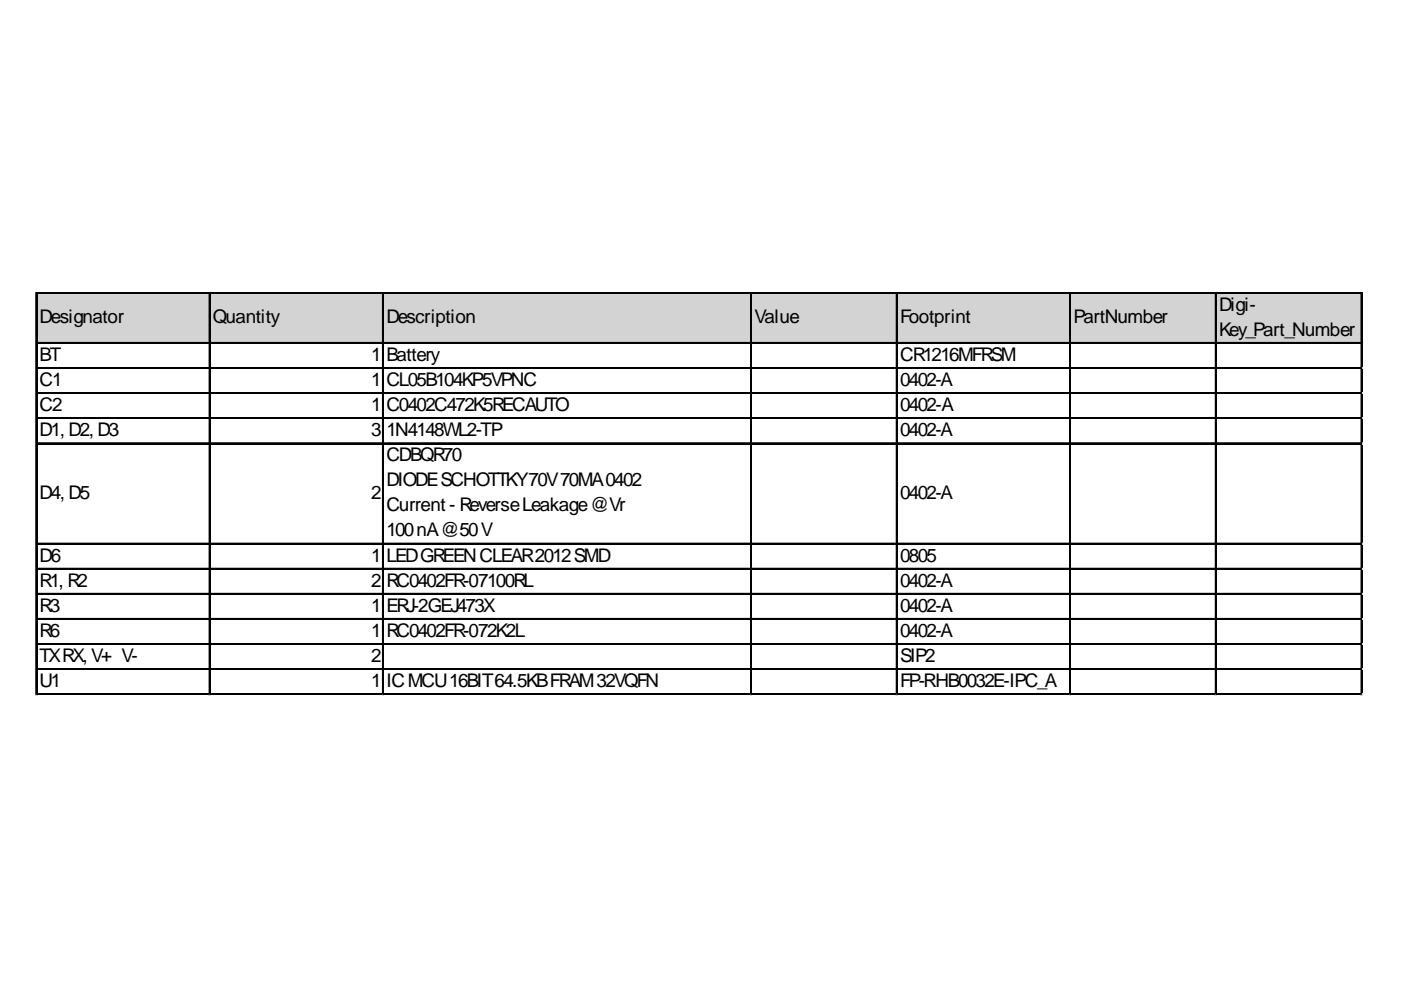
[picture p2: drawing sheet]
<svg xmlns="http://www.w3.org/2000/svg" width="297mm" height="210mm" viewBox="0 0 297 210" stroke-linecap="round" stroke-linejoin="round" font-family="sans-serif">
<defs><g id="words">
<g font-size="4">
<text x="258.5" y="65.9">Digi-</text>
<text x="8.4" y="68.5">Designator</text>
<text x="45.2" y="68.5">Quantity</text>
<text x="81.9" y="68.5">Description</text>
<text x="159.9" y="68.5">Value</text>
<text x="190.8" y="68.5">Footprint</text>
<text x="227.6" y="68.5">PartNumber</text>
<text x="258.5" y="71.2">Key_Part_Number</text>
<text x="8.4" y="76.5">BT</text>
<text x="78.7" y="76.5">1</text>
<text x="81.9" y="76.5">Battery</text>
<text x="190.8" y="76.5">CR1216MFRSM</text>
<text x="8.4" y="81.8">C1</text>
<text x="78.7" y="81.8">1</text>
<text x="81.9" y="81.8">CL05B104KP5VPNC</text>
<text x="190.8" y="81.8">0402-A</text>
<text x="8.4" y="87.1">C2</text>
<text x="78.7" y="87.1">1</text>
<text x="81.9" y="87.1">C0402C472K5RECAUTO</text>
<text x="190.8" y="87.1">0402-A</text>
<text x="8.4" y="92.5">D1, D2, D3</text>
<text x="78.7" y="92.5">3</text>
<text x="81.9" y="92.5">1N4148WL2-TP</text>
<text x="190.8" y="92.5">0402-A</text>
<text x="81.9" y="97.8">CDBQR70</text>
<text x="8.4" y="105.8">D4, D5</text>
<text x="78.7" y="105.8">2</text>
<text x="81.9" y="103.1">DIODESCHOTTKY70V70MA0402</text>
<text x="190.8" y="105.8">0402-A</text>
<text x="81.9" y="108.4">Current - ReverseLeakage@Vr</text>
<text x="81.9" y="113.7">100nA@50V</text>
<text x="8.4" y="119.1">D6</text>
<text x="78.7" y="119.1">1</text>
<text x="81.9" y="119.1">LEDGREENCLEAR2012SMD</text>
<text x="190.8" y="119.1">0805</text>
<text x="8.4" y="124.4">R1, R2</text>
<text x="78.7" y="124.4">2</text>
<text x="81.9" y="124.4">RC0402FR-07100RL</text>
<text x="190.8" y="124.4">0402-A</text>
<text x="8.4" y="129.7">R3</text>
<text x="78.7" y="129.7">1</text>
<text x="81.9" y="129.7">ERJ-2GEJ473X</text>
<text x="190.8" y="129.7">0402-A</text>
<text x="8.4" y="135">R6</text>
<text x="78.7" y="135">1</text>
<text x="81.9" y="135">RC0402FR-072K2L</text>
<text x="190.8" y="135">0402-A</text>
<text x="8.4" y="140.3">TXRX, V+ V-</text>
<text x="78.7" y="140.3">2</text>
<text x="190.8" y="140.3">SIP2</text>
<text x="8.4" y="145.7">U1</text>
<text x="78.7" y="145.7">1</text>
<text x="81.9" y="145.7">ICMCU16BIT64.5KBFRAM32VQFN</text>
<text x="190.8" y="145.7">FP-RHB0032E-IPC_A</text>
</g>
</g></defs>
<path d="M7.8 62.2h281.1v10.7h-281.1z" fill="#d3d3d3"/>
<g fill="none" stroke="#000" stroke-width=".27">
<path d="M7.6 62v85.4M7.7 62v85.4M7.9 62h281M7.9 62.1h281M7.9 72.6h281M7.9 72.8h281M7.9 77.9h281M7.9 78.1h281M44.4 62.3v85.1M44.5 62.3v85.1M81.1 62.3v85.1M81.2 62.3v85.1"/>
<path d="M159.1 62.3v85.1M159.3 62.3v85.1M190 62.3v85.1M190.2 62.3v85.1M226.8 62.3v85.1M226.9 62.3v85.1M257.7 62.3v85.1M257.8 62.3v85.1M288.6 62.3v85.1M288.7 62.3v85.1M7.9 83.3h281M7.9 83.4h281"/>
<path d="M7.9 88.6h281M7.9 88.7h281M7.9 93.9h281M7.9 94h281M7.9 115.2h281M7.9 115.3h281M7.9 120.5h281M7.9 120.6h281M7.9 125.8h281M7.9 126h281M7.9 131.1h281M7.9 131.3h281"/>
<path d="M7.9 136.5h281M7.9 136.6h281M7.9 141.8h281M7.9 141.9h281M7.9 147.1h281M7.9 147.2h281"/>
</g>
<path d="M7.6 147.4h.1" fill="none" stroke="#d4d4d4" stroke-width=".27"/>
<path d="M7.6 147.4h.3z" fill="#d4d4d4"/>
<path d="M44.4 147.4h.1" fill="none" stroke="#d4d4d4" stroke-width=".27"/>
<path d="M44.4 147.4h.2z" fill="#d4d4d4"/>
<path d="M81.1 147.4h.1" fill="none" stroke="#d4d4d4" stroke-width=".27"/>
<path d="M81.1 147.4h.3z" fill="#d4d4d4"/>
<path d="M159.1 147.4h.1" fill="none" stroke="#d4d4d4" stroke-width=".27"/>
<path d="M159.1 147.4h.3z" fill="#d4d4d4"/>
<path d="M190 147.4h.1" fill="none" stroke="#d4d4d4" stroke-width=".27"/>
<path d="M190 147.4h.3z" fill="#d4d4d4"/>
<path d="M226.8 147.4h.1" fill="none" stroke="#d4d4d4" stroke-width=".27"/>
<path d="M226.8 147.4h.3z" fill="#d4d4d4"/>
<path d="M257.7 147.4h.1" fill="none" stroke="#d4d4d4" stroke-width=".27"/>
<path d="M257.7 147.4h.3z" fill="#d4d4d4"/>
<path d="M288.6 147.4h.1" fill="none" stroke="#d4d4d4" stroke-width=".27"/>
<path d="M288.6 147.4h.3z" fill="#d4d4d4"/>
<path d="M288.9 77.9h.1" fill="none" stroke="#d4d4d4" stroke-width=".27"/>
<path d="M288.9 77.9v.3z" fill="#d4d4d4"/>
<path d="M288.9 83.3h.1" fill="none" stroke="#d4d4d4" stroke-width=".27"/>
<path d="M288.9 83.3v.2z" fill="#d4d4d4"/>
<path d="M288.9 88.6h.1" fill="none" stroke="#d4d4d4" stroke-width=".27"/>
<path d="M288.9 88.6v.3z" fill="#d4d4d4"/>
<path d="M288.9 93.9h.1" fill="none" stroke="#d4d4d4" stroke-width=".27"/>
<path d="M288.9 93.9v.3z" fill="#d4d4d4"/>
<path d="M288.9 115.2h.1" fill="none" stroke="#d4d4d4" stroke-width=".27"/>
<path d="M288.9 115.2v.2z" fill="#d4d4d4"/>
<path d="M288.9 120.5h.1" fill="none" stroke="#d4d4d4" stroke-width=".27"/>
<path d="M288.9 120.5v.3z" fill="#d4d4d4"/>
<path d="M288.9 125.8h.1" fill="none" stroke="#d4d4d4" stroke-width=".27"/>
<path d="M288.9 125.8v.3z" fill="#d4d4d4"/>
<path d="M288.9 131.1h.1" fill="none" stroke="#d4d4d4" stroke-width=".27"/>
<path d="M288.9 131.1v.3z" fill="#d4d4d4"/>
<path d="M288.9 136.5h.1" fill="none" stroke="#d4d4d4" stroke-width=".27"/>
<path d="M288.9 136.5v.2z" fill="#d4d4d4"/>
<path d="M288.9 141.8h.1" fill="none" stroke="#d4d4d4" stroke-width=".27"/>
<path d="M288.9 141.8v.2z" fill="#d4d4d4"/>
<path d="M288.9 147.1h.1" fill="none" stroke="#d4d4d4" stroke-width=".27"/>
<path d="M288.9 147.1v.3z" fill="#d4d4d4"/>
<use href="#words"/>
</svg>
